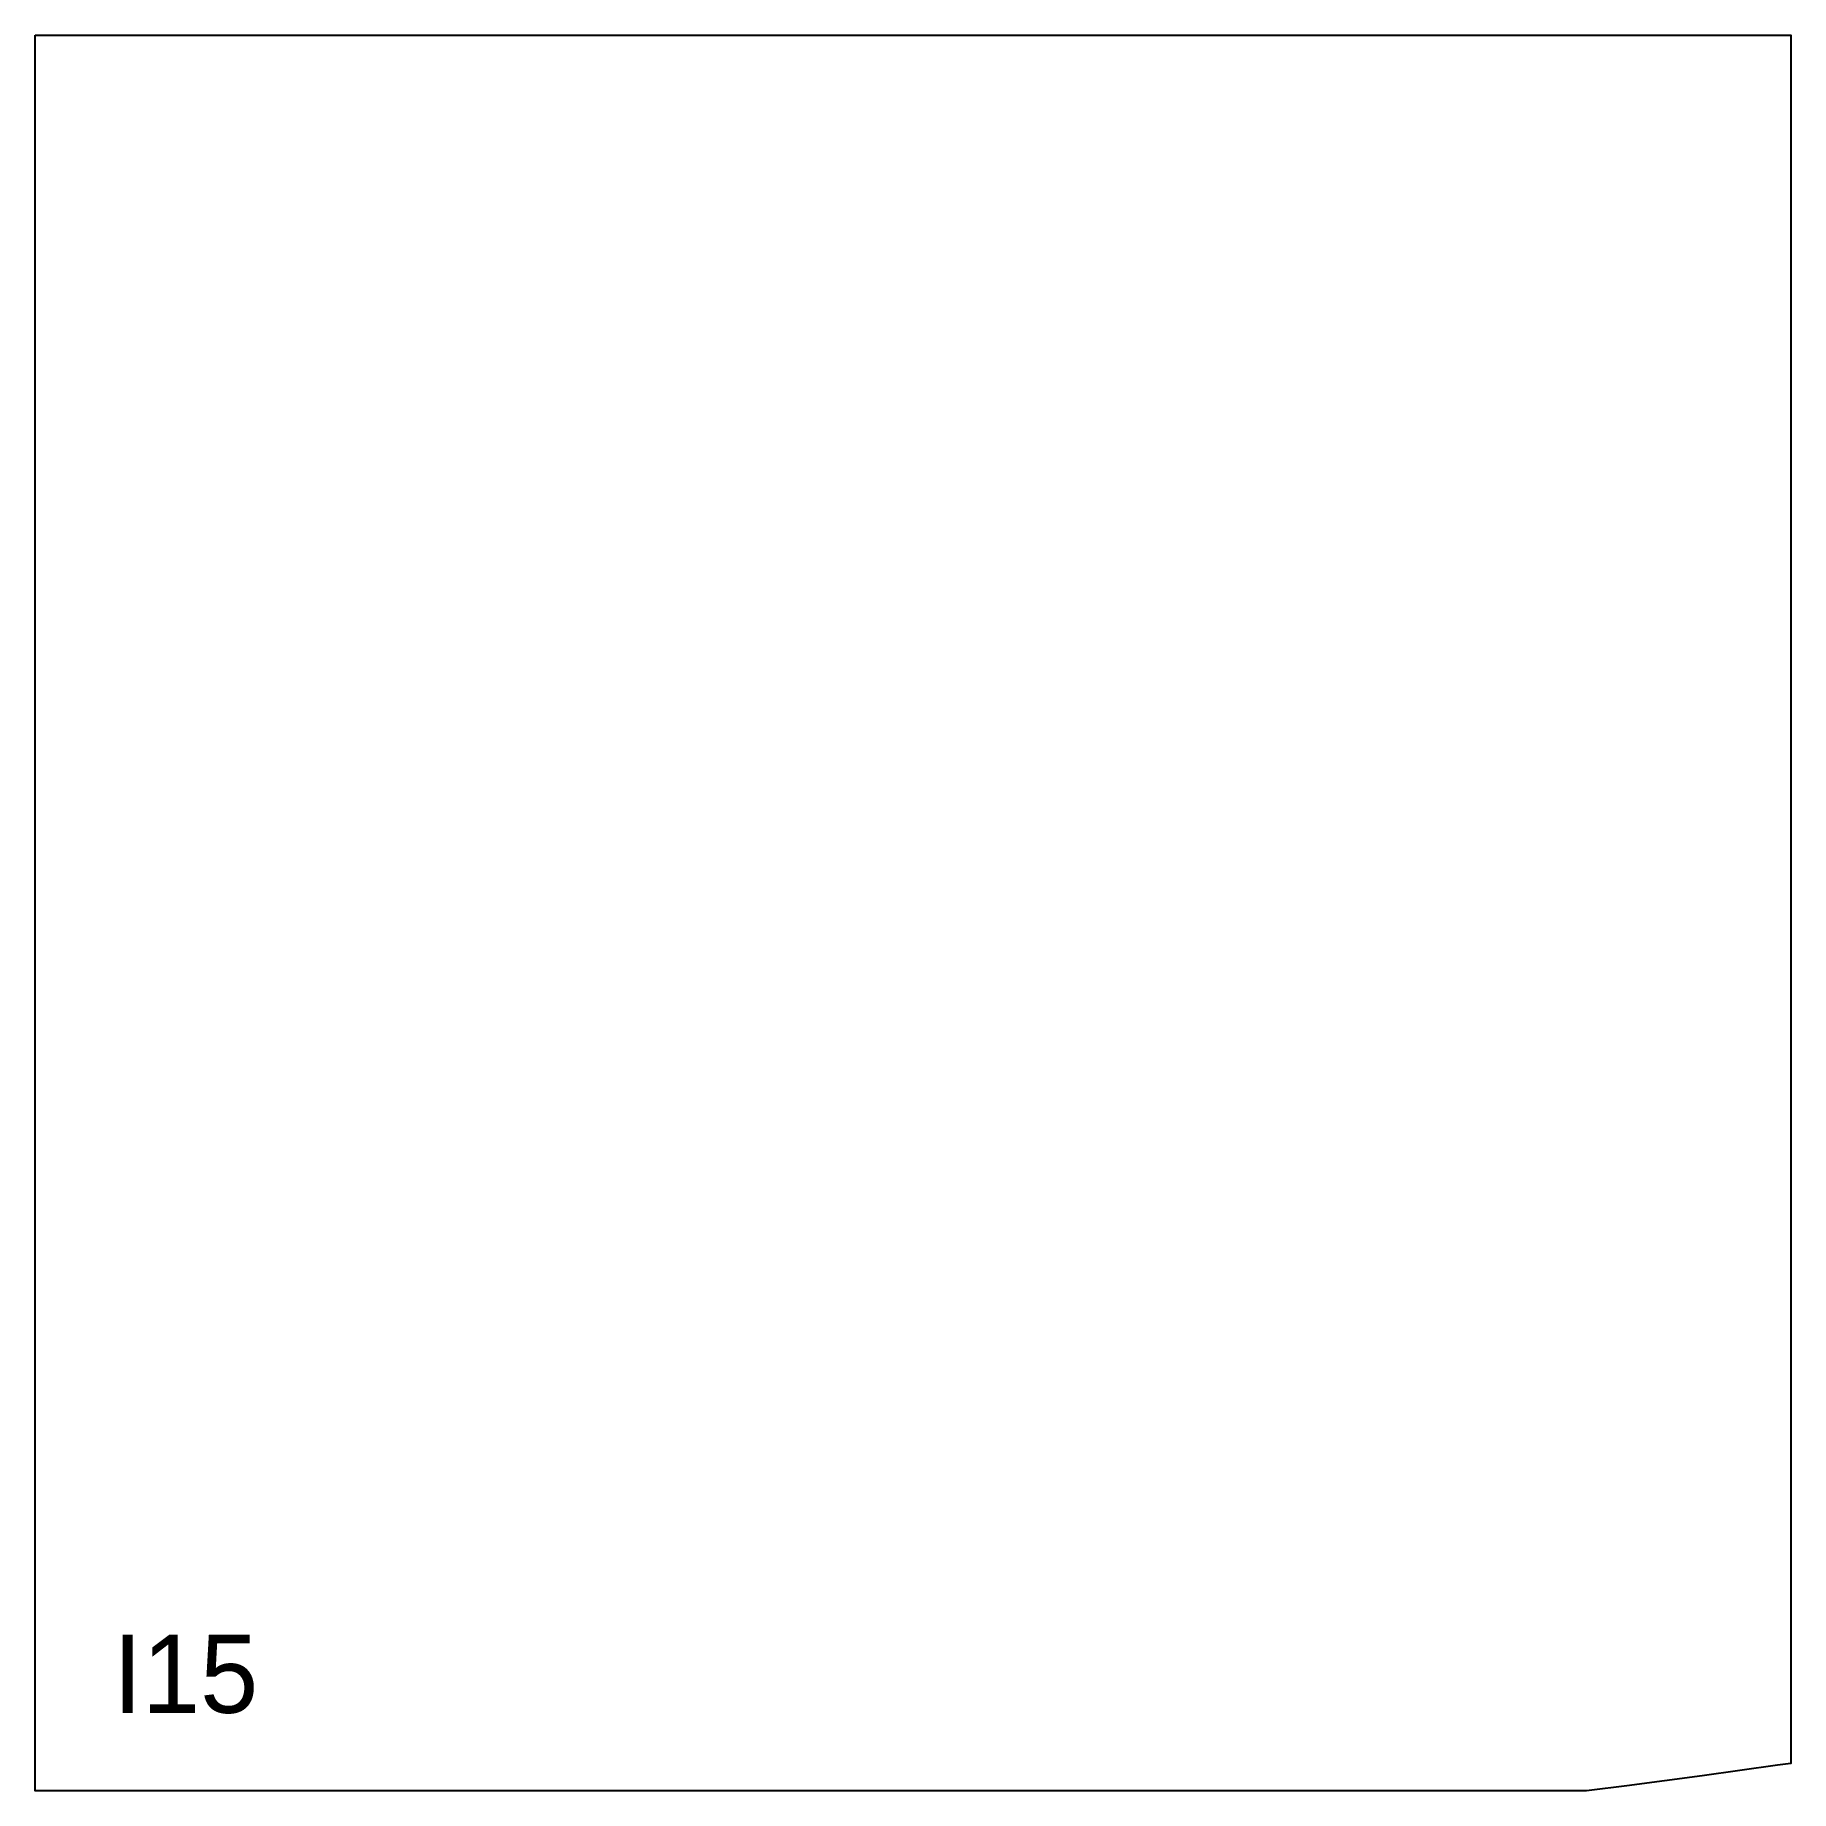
# Model space of a CAD drawing. Header units: millimetres. Extents: x 0 to 900, y 0 to 900.
import ezdxf

# ---------------------------------------------------------------- set-up
doc = ezdxf.new("R2010")
doc.units = ezdxf.units.MM
doc.layers.add('CUT', color=1, linetype='Continuous')
doc.layers.add('ID', color=3, linetype='Continuous')

msp = doc.modelspace()

# ---------------------------------------------------------------- linework, layer by layer
at = {"layer": 'CUT'}
msp.add_lwpolyline([(0, 900), (900, 900), (900, 14.11), (893.18, 13.13), (873.89, 10.42), (854.59, 7.77), (835.28, 5.18), (815.96, 2.64), (796.64, 0.17), (795.28, 0), (0, 0), (0, 900)], close=True, dxfattribs=at)

# ---------------------------------------------------------------- texts
at = {"layer": 'ID'}
msp.add_text('I15', height=40, dxfattribs=at).set_placement((40, 40))

doc.saveas('drawing.dxf')
